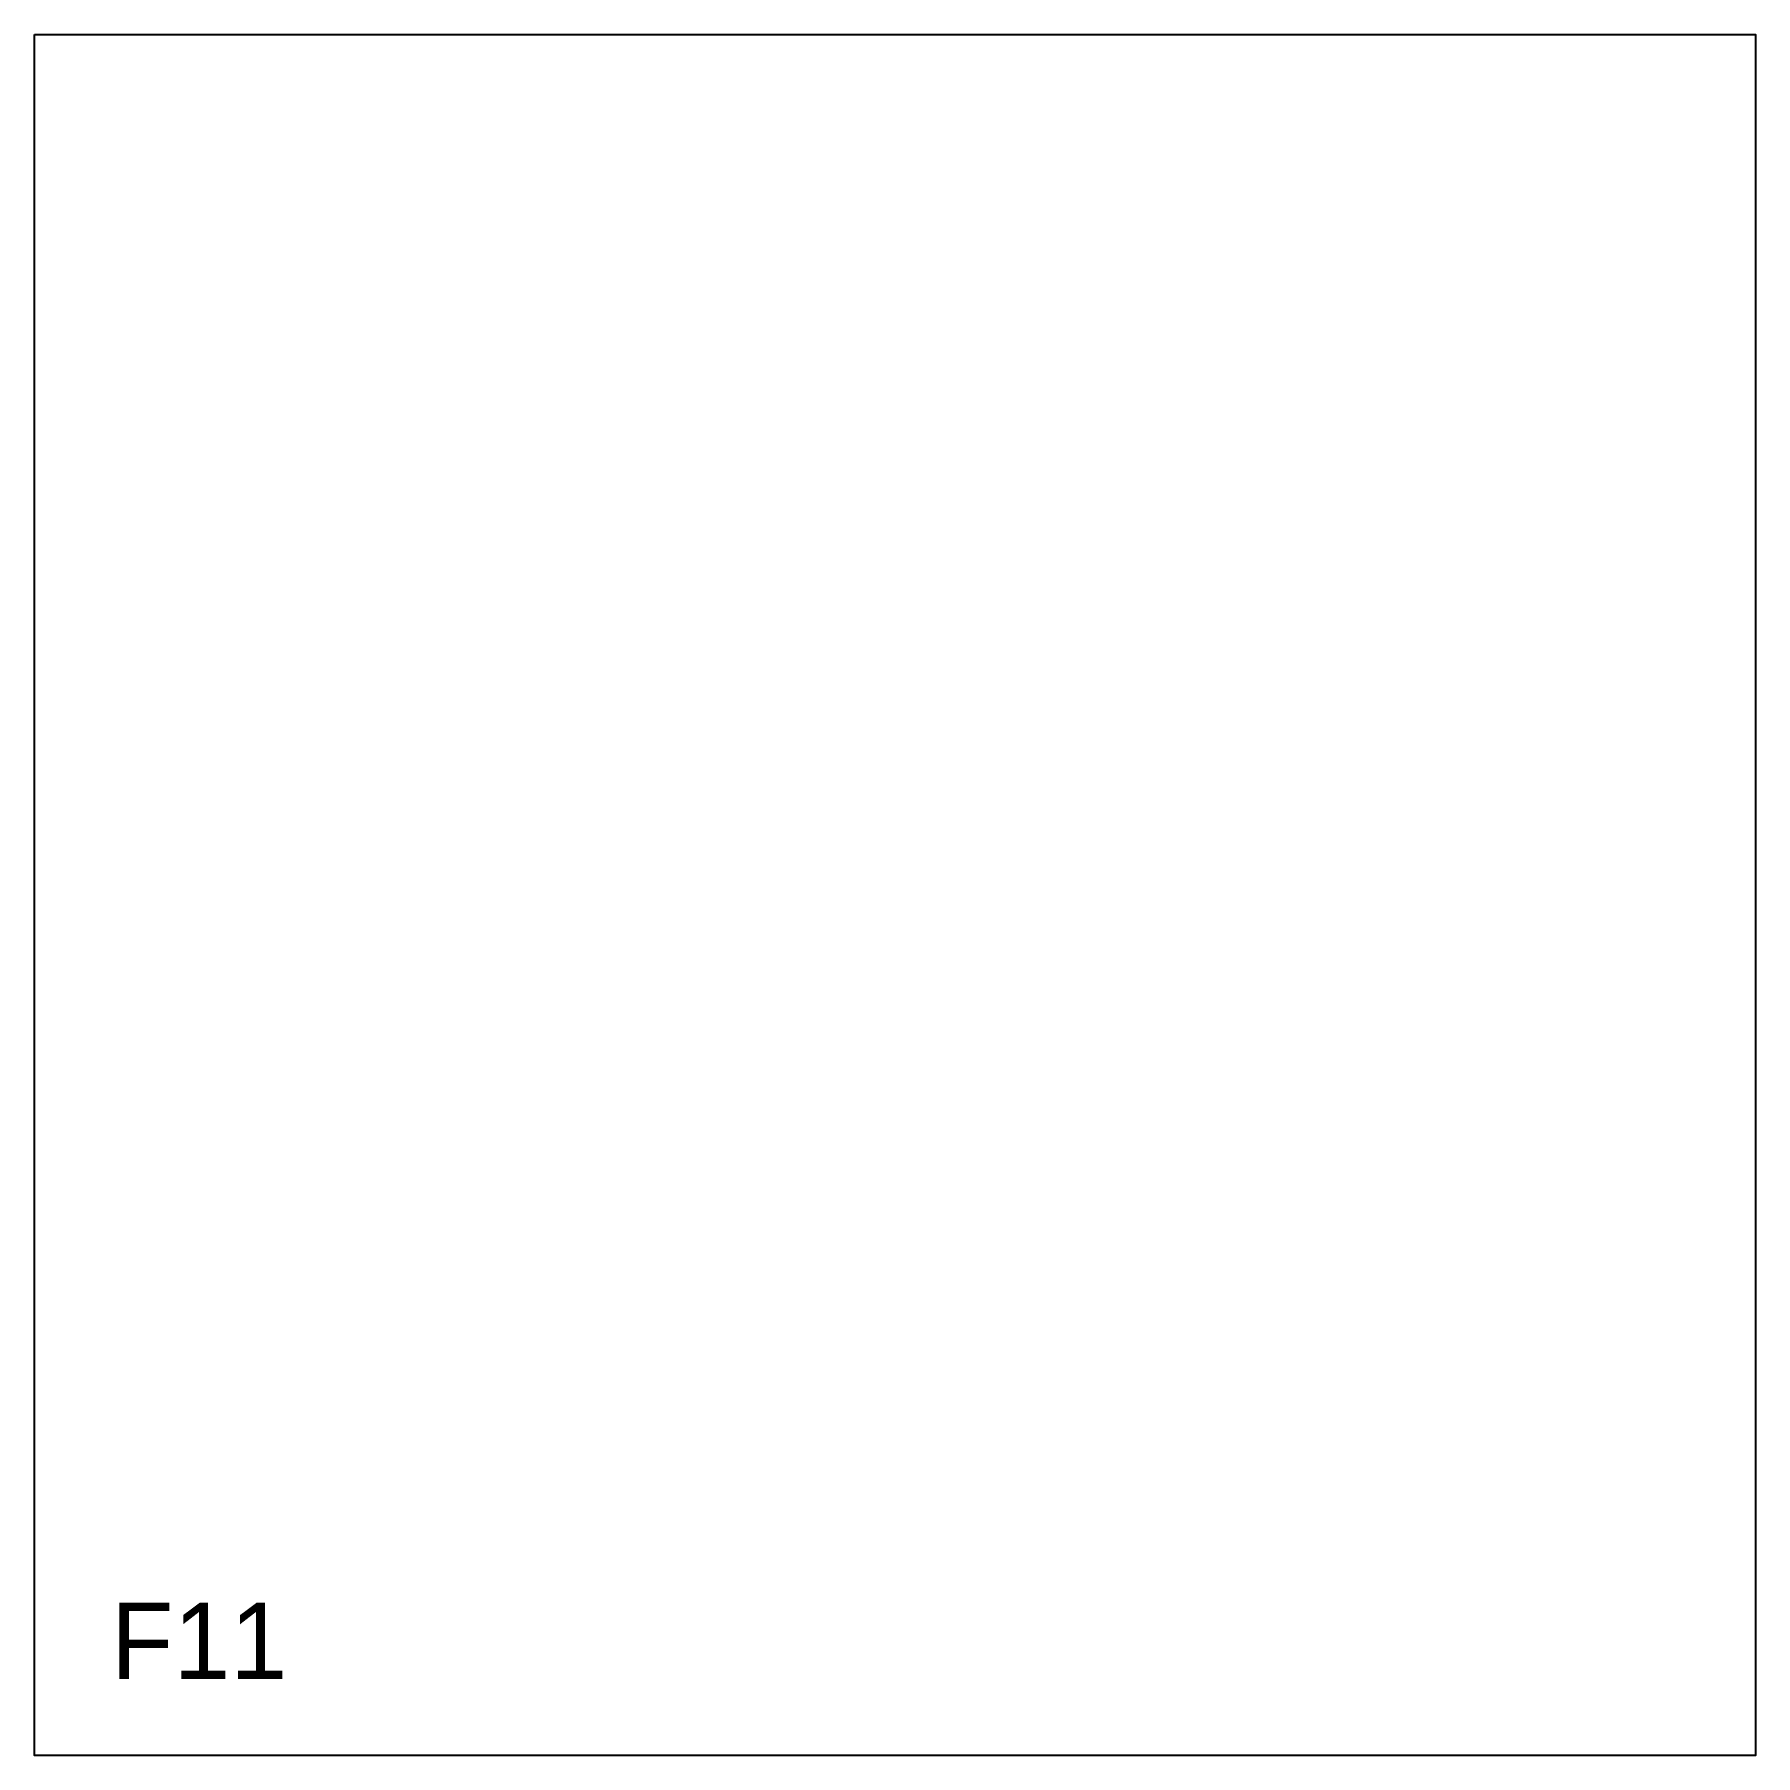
# Model space of a CAD drawing. Header units: millimetres. Extents: x 0 to 900, y 0 to 900.
import ezdxf

# ---------------------------------------------------------------- set-up
doc = ezdxf.new("R2010")
doc.units = ezdxf.units.MM
doc.layers.add('CUT', color=1, linetype='Continuous')
doc.layers.add('ID', color=3, linetype='Continuous')

msp = doc.modelspace()

# ---------------------------------------------------------------- linework, layer by layer
at = {"layer": 'CUT'}
msp.add_lwpolyline([(0, 900), (900, 900), (900, 0), (0, 0), (0, 900)], close=True, dxfattribs=at)

# ---------------------------------------------------------------- texts
at = {"layer": 'ID'}
msp.add_text('F11', height=40, dxfattribs=at).set_placement((40, 40))

doc.saveas('drawing.dxf')
